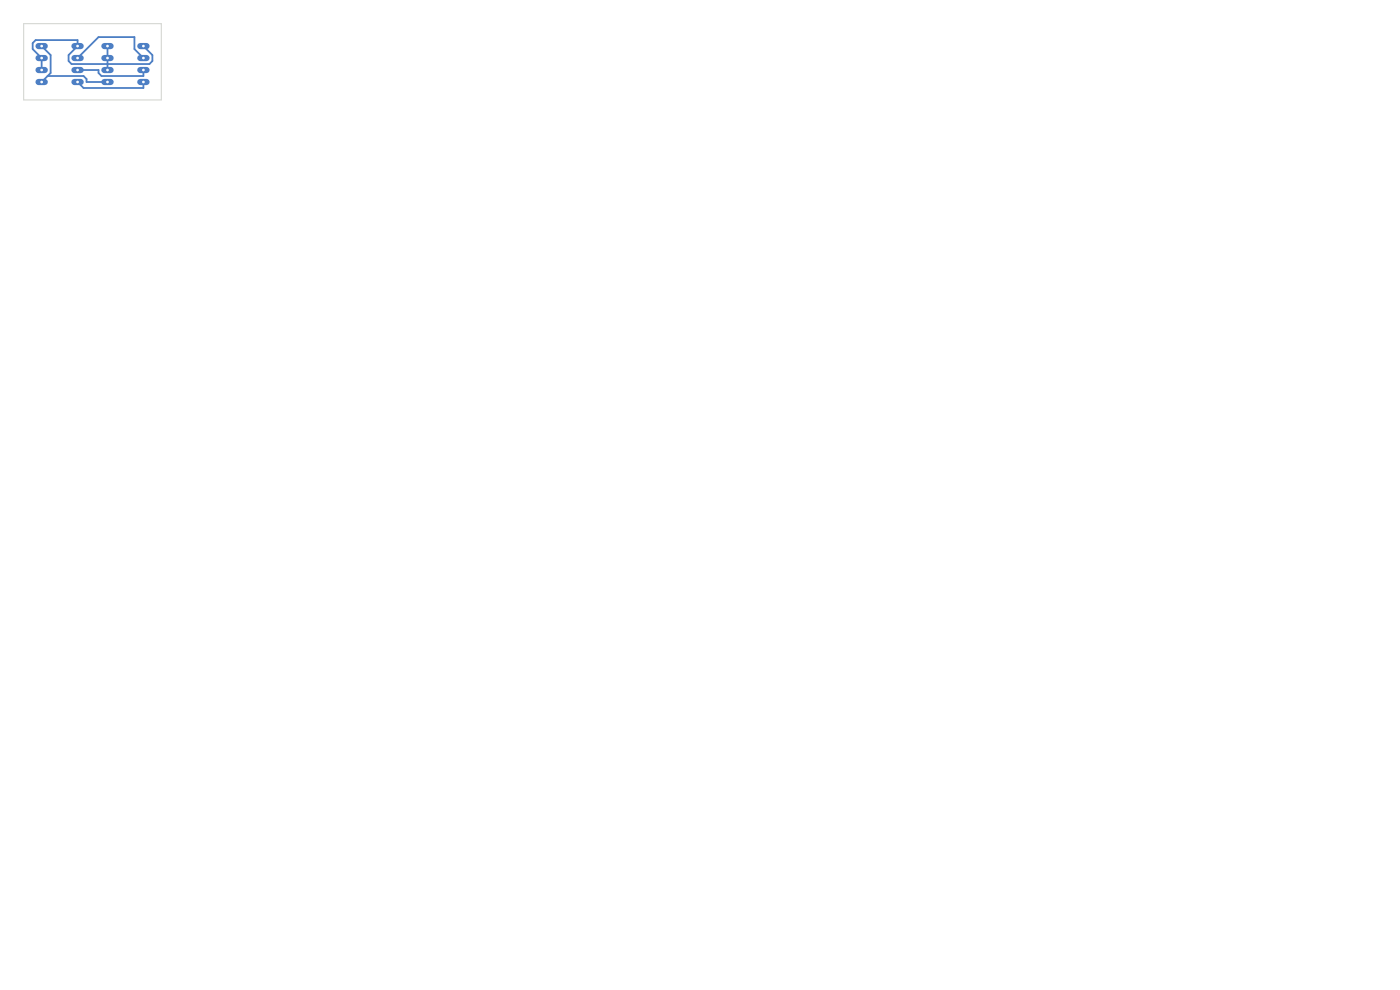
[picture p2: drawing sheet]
<svg xmlns="http://www.w3.org/2000/svg" width="297mm" height="210mm" viewBox="0 0 297 210" stroke-linecap="round" stroke-linejoin="round" font-family="sans-serif">
<g fill="none" stroke="#4d7fc4" stroke-width="1.3">
<path d="M8.2 9.8h1.3M8.2 12.3h1.3M8.2 14.9h1.3M8.2 17.4h1.3M15.8 9.8h1.3M15.8 12.3h1.3M15.8 14.9h1.3M15.8 17.4h1.3M22.1 9.8h1.4M22.1 12.3h1.4M22.1 14.9h1.4M22.1 17.4h1.4"/>
<path d="M29.8 9.8h1.3M29.8 12.3h1.3M29.8 14.9h1.3M29.8 17.4h1.3"/>
</g>
<path d="M8.8 9.8l1.9 1.9v3.8l-1.9 1.9M10.1 16.1h7.6l.7 .7v.6h4.4M16.5 14.9h4.4v.6l.6 .6h8.9v-1.2M16.5 17.4l1.2 1.3h12.7v-1.3M16.5 12.3l4.4-4.4h7.6v2.5l1.9 1.9M22.8 9.8v5.1M30.4 9.8l1.9 1.9v1.3l-.6 .6h-16.5l-.6-.6v-1.3l1.9-1.9v-1.3h-8.9l-.7 .6v1.3l1.9 1.9v2.6" fill="none" stroke="#4d7fc4" stroke-width=".38"/>
<path d="M5 5h29.2v16.2h-29.2z" fill="none" stroke="#d0d2cd" stroke-width=".21"/>
<g fill="#fff" stroke="#fff" stroke-width=".21">
<circle cx="22.8" cy="9.8" r=".17"/>
<circle cx="22.8" cy="12.3" r=".17"/>
<circle cx="22.8" cy="14.9" r=".17"/>
<circle cx="22.8" cy="17.4" r=".17"/>
<circle cx="30.4" cy="17.4" r=".18"/>
<circle cx="30.4" cy="14.9" r=".18"/>
<circle cx="30.4" cy="12.3" r=".18"/>
<circle cx="30.4" cy="9.8" r=".18"/>
<circle cx="8.8" cy="9.8" r=".17"/>
<circle cx="8.8" cy="12.3" r=".17"/>
<circle cx="8.8" cy="14.9" r=".17"/>
<circle cx="8.8" cy="17.4" r=".17"/>
<circle cx="16.5" cy="17.4" r=".17"/>
<circle cx="16.5" cy="14.9" r=".17"/>
<circle cx="16.5" cy="12.3" r=".17"/>
<circle cx="16.5" cy="9.8" r=".17"/>
</g>
</svg>
